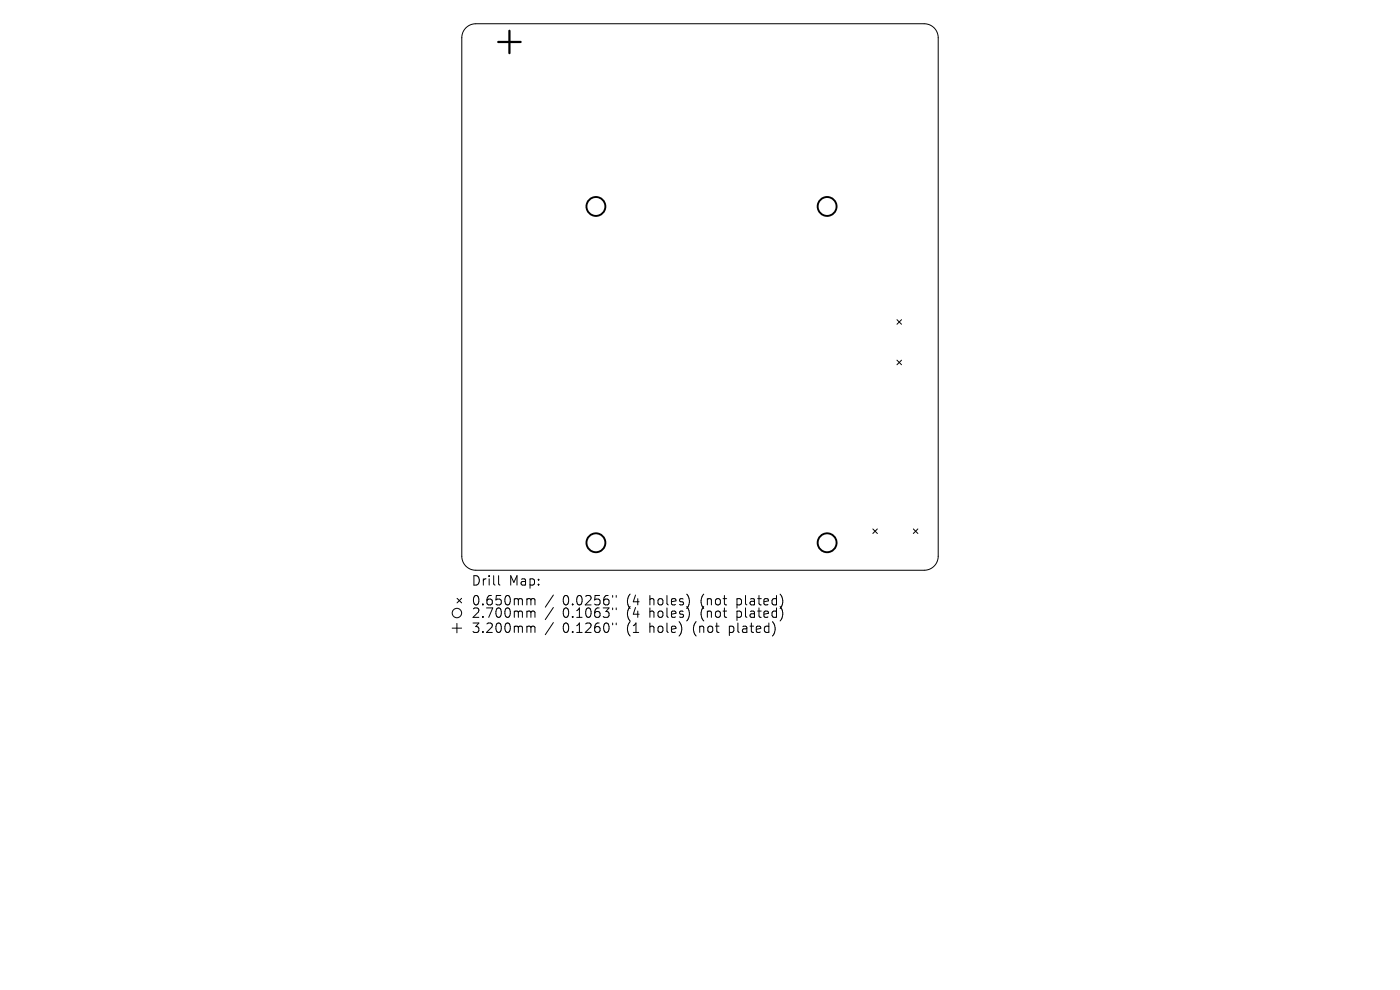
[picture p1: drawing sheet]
<svg xmlns="http://www.w3.org/2000/svg" width="297mm" height="210mm" viewBox="0 0 297 210" stroke-linecap="round" stroke-linejoin="round" font-family="sans-serif">
<defs><g id="words">
<g font-size="2.8">
<text x="99.9" y="124.5">Drill</text>
<text x="107.9" y="124.5">Map:</text>
<text x="99.9" y="128.7">0.650mm</text>
<text x="99.9" y="131.3">2.700mm</text>
<text x="119.4" y="128.7">0.0256&quot;</text>
<text x="119.4" y="131.3">0.1063&quot;</text>
<text x="133.1" y="128.7">(4</text>
<text x="133.1" y="131.3">(4</text>
<text x="138.1" y="128.7">holes)</text>
<text x="138.1" y="131.3">holes)</text>
<text x="149.1" y="128.7">(not</text>
<text x="149.1" y="131.3">(not</text>
<text x="156.9" y="128.7">plated)</text>
<text x="156.9" y="131.3">plated)</text>
<text x="99.9" y="134.5">3.200mm</text>
<text x="119.4" y="134.5">0.1260&quot;</text>
<text x="133.1" y="134.5">(1</text>
<text x="138.1" y="134.5">hole)</text>
<text x="147.5" y="134.5">(not</text>
<text x="155.3" y="134.5">plated)</text>
</g>
</g></defs>
<g fill="none" stroke="#000" stroke-width=".21">
<path d="M98.8 5.9a2.97 2.97 0 0 1 2.1-.9h95.2a2.97 2.97 0 0 1 2.9 3v110a2.97 2.97 0 0 1-2.9 3h-95.2a2.97 2.97 0 0 1-2.9-3v-110a2.97 2.97 0 0 1 .8-2.1zM190.3 67.8l1 1M190.3 76.4l1 1M191.3 67.8l-1 1M191.3 76.4l-1 1M185.2 112.2l.9 1M186.1 112.2l-.9 1M193.8 112.2l.9 1M194.7 112.2l-.9 1M95.9 133.2h2M96.9 132.2v2M97 126.9l.9 1"/>
<path d="M97.9 126.9l-.9 1M105.8 122.1v1.7l.3 .3M112.1 127h.2l.3 .3M112.1 129.6h.2l.3 .3M112.1 132.8h.2l.3 .3M112.6 127.3l.3-.3 .5 .1 .1 1.2M112.6 127.3v1M112.6 129.9v1.1M112.6 133.1v1.1M112.6 129.9l.3-.3 .5 .1 .1 1.3M112.6 133.1l.3-.3 .5 .1 .1 1.3M117.4 126.2l-1.7 2.6"/>
<path d="M117.4 128.9l-1.7 2.5M117.4 132.1l-1.7 2.5M130 126.3v.4M130 129v.3M130 132.2v.3M130.7 126.3v.4M130.7 129v.3M130.7 132.2v.3"/>
<circle cx="96.9" cy="130" r="1"/>
</g>
<g fill="none" stroke="#000" stroke-width=".4">
<circle cx="126.4" cy="43.8" r="2.01"/>
<circle cx="175.5" cy="43.8" r="2.01"/>
<circle cx="126.4" cy="115.1" r="2.01"/>
<circle cx="175.5" cy="115.1" r="2.01"/>
</g>
<path d="M105.7 8.9h4.8M108.1 6.5v4.8" fill="none" stroke="#000" stroke-width=".48"/>
<use href="#words"/>
</svg>
